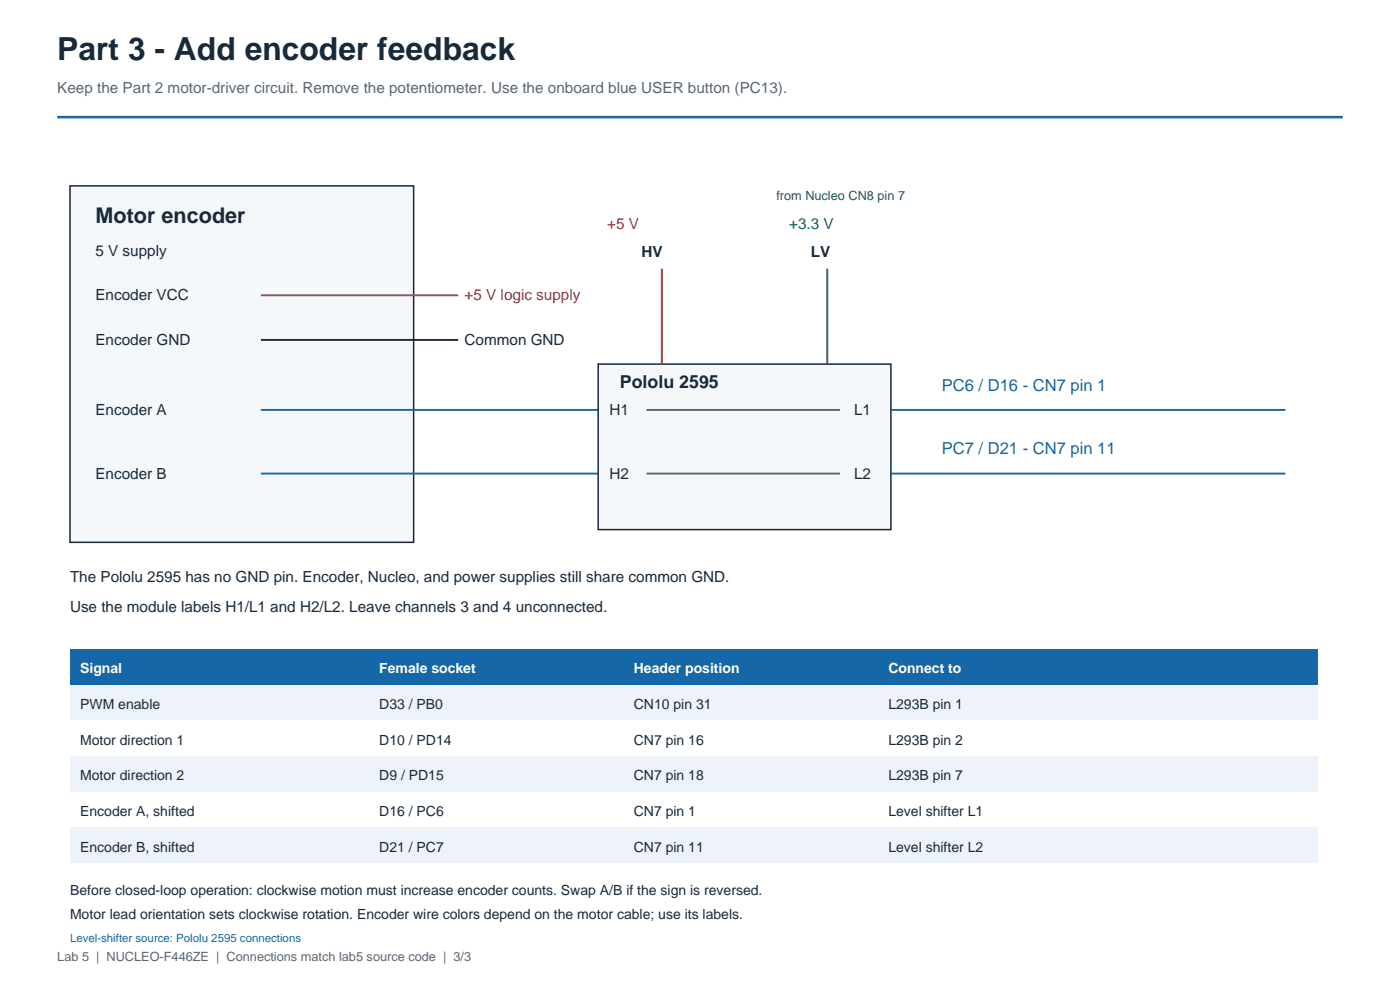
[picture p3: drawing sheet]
<svg xmlns="http://www.w3.org/2000/svg" width="388mm" height="275mm" viewBox="0 0 388 275" stroke-linecap="round" stroke-linejoin="round" font-family="sans-serif">
<defs><g id="words">
<text font-size="8.8" fill="#182a3a" x="15.9" y="16.6">Part 3 - Add encoder feedback</text>
<text font-size="6" fill="#182a3a" x="26.5" y="61.7">Motor encoder</text>
<text font-size="4.9" fill="#182a3a" x="171.8" y="107.6">Pololu 2595</text>
<g font-size="4.6" fill="#1667a8">
<text x="261.1" y="108.3">PC6 / D16 - CN7 pin 1</text>
<text x="261.1" y="125.9">PC7 / D21 - CN7 pin 11</text>
</g>
<text font-size="4.2" fill="#596773" x="15.9" y="25.8">Keep the Part 2 motor-driver circuit. Remove the potentiometer. Use the onboard blue USER button (PC13).</text>
<g font-size="4.2" fill="#b73535">
<text x="168.3" y="63.5">+5 V</text>
<text x="128.8" y="83.3">+5 V logic supply</text>
</g>
<text font-size="4.2" fill="#157851" x="218.7" y="63.5">+3.3 V</text>
<g font-size="4.2" fill="#182a3a">
<text x="26.5" y="70.9">5 V supply</text>
<text x="177.8" y="71.3">HV</text>
<text x="224.7" y="71.3">LV</text>
<text x="26.5" y="83.3">Encoder VCC</text>
<text x="26.5" y="95.6">Encoder GND</text>
<text x="128.8" y="95.6">Common GND</text>
<text x="26.5" y="115">Encoder A</text>
<text x="169" y="115">H1</text>
<text x="236.7" y="115">L1</text>
<text x="26.5" y="132.6">Encoder B</text>
<text x="169" y="132.6">H2</text>
<text x="236.7" y="132.6">L2</text>
<text x="19.4" y="161.2">The Pololu 2595 has no GND pin. Encoder, Nucleo, and power supplies still share common GND.</text>
<text x="19.4" y="169.7">Use the module labels H1/L1 and H2/L2. Leave channels 3 and 4 unconnected.</text>
</g>
<g font-size="3.9" fill="#fff">
<text x="22.2" y="186.6">Signal</text>
<text x="105.1" y="186.6">Female socket</text>
<text x="175.7" y="186.6">Header position</text>
<text x="246.2" y="186.6">Connect to</text>
</g>
<g font-size="3.9" fill="#182a3a">
<text x="22.2" y="196.5">PWM enable</text>
<text x="105.1" y="196.5">D33 / PB0</text>
<text x="175.7" y="196.5">CN10 pin 31</text>
<text x="246.2" y="196.5">L293B pin 1</text>
<text x="22.2" y="206.4">Motor direction 1</text>
<text x="105.1" y="206.4">D10 / PD14</text>
<text x="175.7" y="206.4">CN7 pin 16</text>
<text x="246.2" y="206.4">L293B pin 2</text>
<text x="22.2" y="216.3">Motor direction 2</text>
<text x="105.1" y="216.3">D9 / PD15</text>
<text x="175.7" y="216.3">CN7 pin 18</text>
<text x="246.2" y="216.3">L293B pin 7</text>
<text x="22.2" y="226.1">Encoder A, shifted</text>
<text x="105.1" y="226.1">D16 / PC6</text>
<text x="175.7" y="226.1">CN7 pin 1</text>
<text x="246.2" y="226.1">Level shifter L1</text>
<text x="22.2" y="236">Encoder B, shifted</text>
<text x="105.1" y="236">D21 / PC7</text>
<text x="175.7" y="236">CN7 pin 11</text>
<text x="246.2" y="236">Level shifter L2</text>
<text x="19.4" y="248">Before closed-loop operation: clockwise motion must increase encoder counts. Swap A/B if the sign is reversed.</text>
<text x="19.4" y="254.7">Motor lead orientation sets clockwise rotation. Encoder wire colors depend on the motor cable; use its labels.</text>
</g>
<text font-size="3.5" fill="#157851" x="215.2" y="55.4">from Nucleo CN8 pin 7</text>
<text font-size="3.5" fill="#596773" x="15.9" y="266.3">Lab 5 | NUCLEO-F446ZE | Connections match lab5 source code | 3/3</text>
<text font-size="3.2" fill="#1667a8" x="19.4" y="261.1">Level-shifter source: Pololu 2595 connections</text>
</g></defs>
<path d="M15.9 32.5h356.3" fill="none" stroke="#1667a8" stroke-width=".71" stroke-linecap="butt"/>
<path d="M19.4 51.5h95.3v98.8h-95.3z" fill-rule="evenodd" fill="#f5f8fb" stroke="#182a3a" stroke-width=".42"/>
<path d="M72.3 81.8h54.7" fill="none" stroke="#b73535" stroke-width=".53"/>
<path d="M72.3 94.2h54.7" fill="none" stroke="#182a3a" stroke-width=".53"/>
<path d="M72.3 113.6h93.5M72.3 131.2h93.5" fill="none" stroke="#1667a8" stroke-width=".53"/>
<path d="M165.8 100.9h81.1v45.9h-81.1z" fill-rule="evenodd" fill="#f5f8fb" stroke="#182a3a" stroke-width=".42"/>
<path d="M179.2 113.6h53.6M179.2 131.2h53.6" fill="none" stroke="#596773" stroke-width=".53"/>
<path d="M183.4 74.4v26.5" fill="none" stroke="#b73535" stroke-width=".53"/>
<path d="M229.3 74.4v26.5" fill="none" stroke="#157851" stroke-width=".53"/>
<path d="M246.9 113.6h109.4M246.9 131.2h109.4" fill="none" stroke="#1667a8" stroke-width=".53"/>
<path d="M19.4 179.9h345.7v9.9h-345.7z" fill-rule="evenodd" fill="#1667a8"/>
<path d="M19.4 189.8h345.7v9.9h-345.7z" fill-rule="evenodd" fill="#edf3f8"/>
<path d="M19.4 199.7h345.7v9.8h-345.7z" fill-rule="evenodd" fill="#fff"/>
<path d="M19.4 209.5h345.7v9.9h-345.7z" fill-rule="evenodd" fill="#edf3f8"/>
<path d="M19.4 219.4h345.7v9.9h-345.7z" fill-rule="evenodd" fill="#fff"/>
<path d="M19.4 229.3h345.7v9.9h-345.7z" fill-rule="evenodd" fill="#edf3f8"/>
<use href="#words"/>
</svg>
